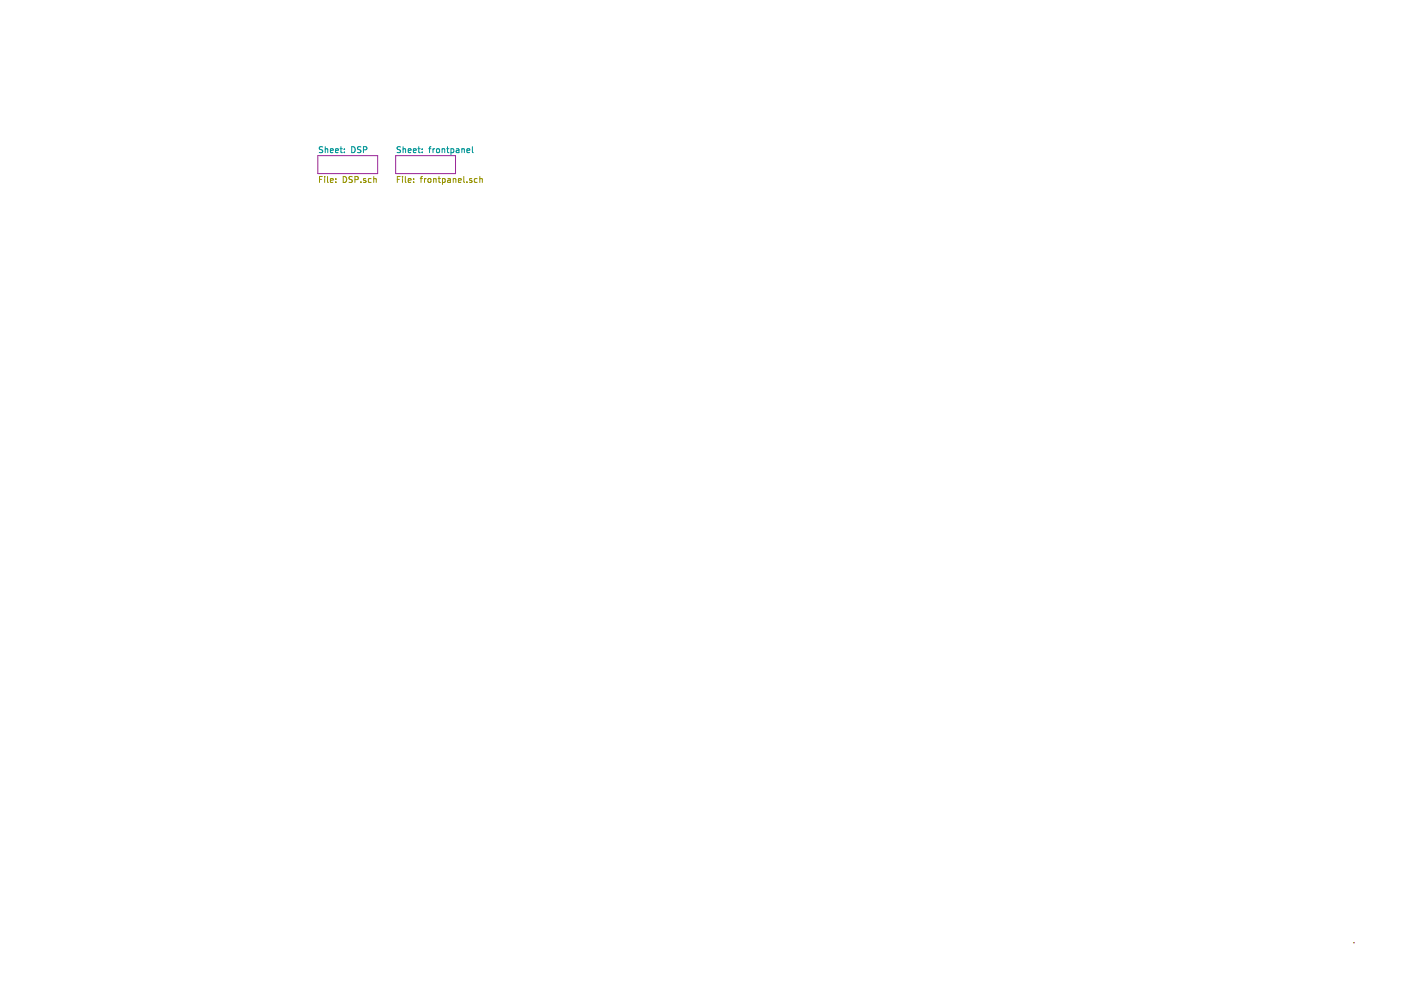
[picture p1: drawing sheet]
<svg xmlns="http://www.w3.org/2000/svg" width="297mm" height="210mm" viewBox="0 0 297 210" stroke-linecap="round" stroke-linejoin="round" font-family="sans-serif">
<path d="M.1 0h297v209.9h-297z" fill-rule="evenodd" fill="#fff" stroke="#fff" stroke-width=".21"/>
<path d="M286.9 199.9h.1" fill="none" stroke="#981200" stroke-width=".21"/>
<path d="M67.4 33h12.7v3.8h-12.7zM83.9 33h12.7v3.8h-12.7z" fill="none" stroke="#982296" stroke-width=".21"/>
<g fill="none" stroke="#009596" stroke-width=".21">
<path d="M68.4 31.2l-.5-.1-.2 .1v.4l.6 .2 .1 .3-.2 .3-.5-.1M69 31.1v1.3M69 31.7l.4-.1 .1 .8M70.1 31.9l.6-.1-.1-.2-.4-.1-.1 .2v.6h.5M71.1 31.9l.7-.1-.1-.2-.4-.1-.2 .2 .1 .6h.5M72.1 31.5h.5M72.3 31.1v1.1l.3 .2M73 32.2v.2M73 31.6v.1M74.6 31.1a.64 .64 0 0 1 .7 .6 .64 .64 0 0 1-.7 .7zM76.5 31.2l-.5-.1-.2 .1v.4l.6 .2 .1 .3-.2 .3-.5-.1M77.1 31.8l.6-.1 .1-.2-.1-.3-.6-.1v1.3"/>
<path d="M84.9 31.2l-.5-.1-.2 .1v.4l.6 .2 .1 .3-.2 .3-.5-.1M85.5 31.7l.4-.1 .1 .8M85.5 31.1v1.3M86.6 31.9l.6-.1-.1-.2-.4-.1-.1 .2v.6h.5M87.6 31.9l.7-.1-.1-.2-.4-.1-.2 .2 .1 .6h.5M88.6 31.5h.5M88.8 31.1v1.1l.3 .2M89.5 32.2v.2M89.5 31.6v.1M90.9 31.5h.5M91.4 31.1l-.3 .2v1.1M91.8 31.5v.9"/>
<path d="M92.2 31.5l-.4 .3M92.6 31.6l.3-.1 .3 .3-.1 .5-.5-.1zM93.7 31.7l.5-.1 .1 .8M93.7 31.5v.9M94.7 31.5h.5M94.9 31.1v1.1l.3 .2M95.6 31.6l.4-.1 .2 .3-.1 .5h-.5M95.6 31.5v1.3M96.8 31.6h.4l.1 .8M97.3 31.8l-.6 .3 .1 .2h.5M97.9 31.7l.5-.1 .1 .8M97.9 31.5v.9"/>
<path d="M99 31.9l.6-.1-.1-.2-.3-.1-.2 .2 .1 .6h.4M100.2 31.1v1.1l.1 .2"/>
</g>
<g fill="none" stroke="#969400" stroke-width=".21">
<path d="M67.7 38h.5M68.3 37.4h-.6v1.3M68.8 37.4v.1M68.8 37.9v.8M69.4 37.4v1.1l.2 .2M70.1 38.3l.6-.1-.1-.3h-.4l-.1 .1v.6h.5M71.2 38.6v.1M71.2 37.9v.1M72.8 37.4a.64 .64 0 0 1 .7 .7 .64 .64 0 0 1-.7 .6zM74.7 37.5l-.5-.1-.2 .1 .1 .5 .5 .2 .1 .3-.2 .2-.5-.1M75.3 38.1l.6-.1v-.5l-.6-.1v1.3M76.5 38.6v.1"/>
<path d="M77.5 37.9h-.3l-.1 .1v.2l.4 .1v.3h-.4M78.7 37.9h-.4l-.2 .2 .1 .5h.5M79.2 38l.5-.1 .1 .8M79.2 37.4v1.3M84.2 38h.5M84.9 37.4h-.7v1.3M85.3 37.4v.1M85.3 37.9v.8M85.9 37.4v1.1l.2 .2M86.6 38.3l.6-.1-.1-.3h-.4l-.1 .1v.6h.5M87.7 38.6v.1M87.7 37.9v.1"/>
<path d="M89.1 37.9h.5M89.6 37.4l-.3 .2v1.1M90 37.9v.8M90.4 37.9l-.4 .2M90.8 37.9l.5 .1v.6l-.3 .1-.3-.2zM91.9 38l.5-.1 .1 .8M91.9 37.9v.8M92.9 37.9h.5M93.1 37.4v1.1l.3 .2M93.8 37.9h.4l.2 .2-.1 .5h-.5M93.8 37.9v1.2M95 37.9h.4l.1 .8"/>
<path d="M95.5 38.2l-.6 .2 .1 .2h.5M96.1 38l.5-.1 .1 .8M96.1 37.9v.8M97.2 38.3l.6-.1-.1-.3h-.3l-.2 .1v.6h.5M98.3 37.4v1.1l.2 .2M99 38.6v.1M100 37.9h-.3l-.2 .1 .1 .2 .4 .1v.3h-.5M101.2 37.9h-.4l-.2 .2 .1 .5h.5M101.7 38l.5-.1 .1 .8M101.7 37.4v1.3"/>
</g>
</svg>
